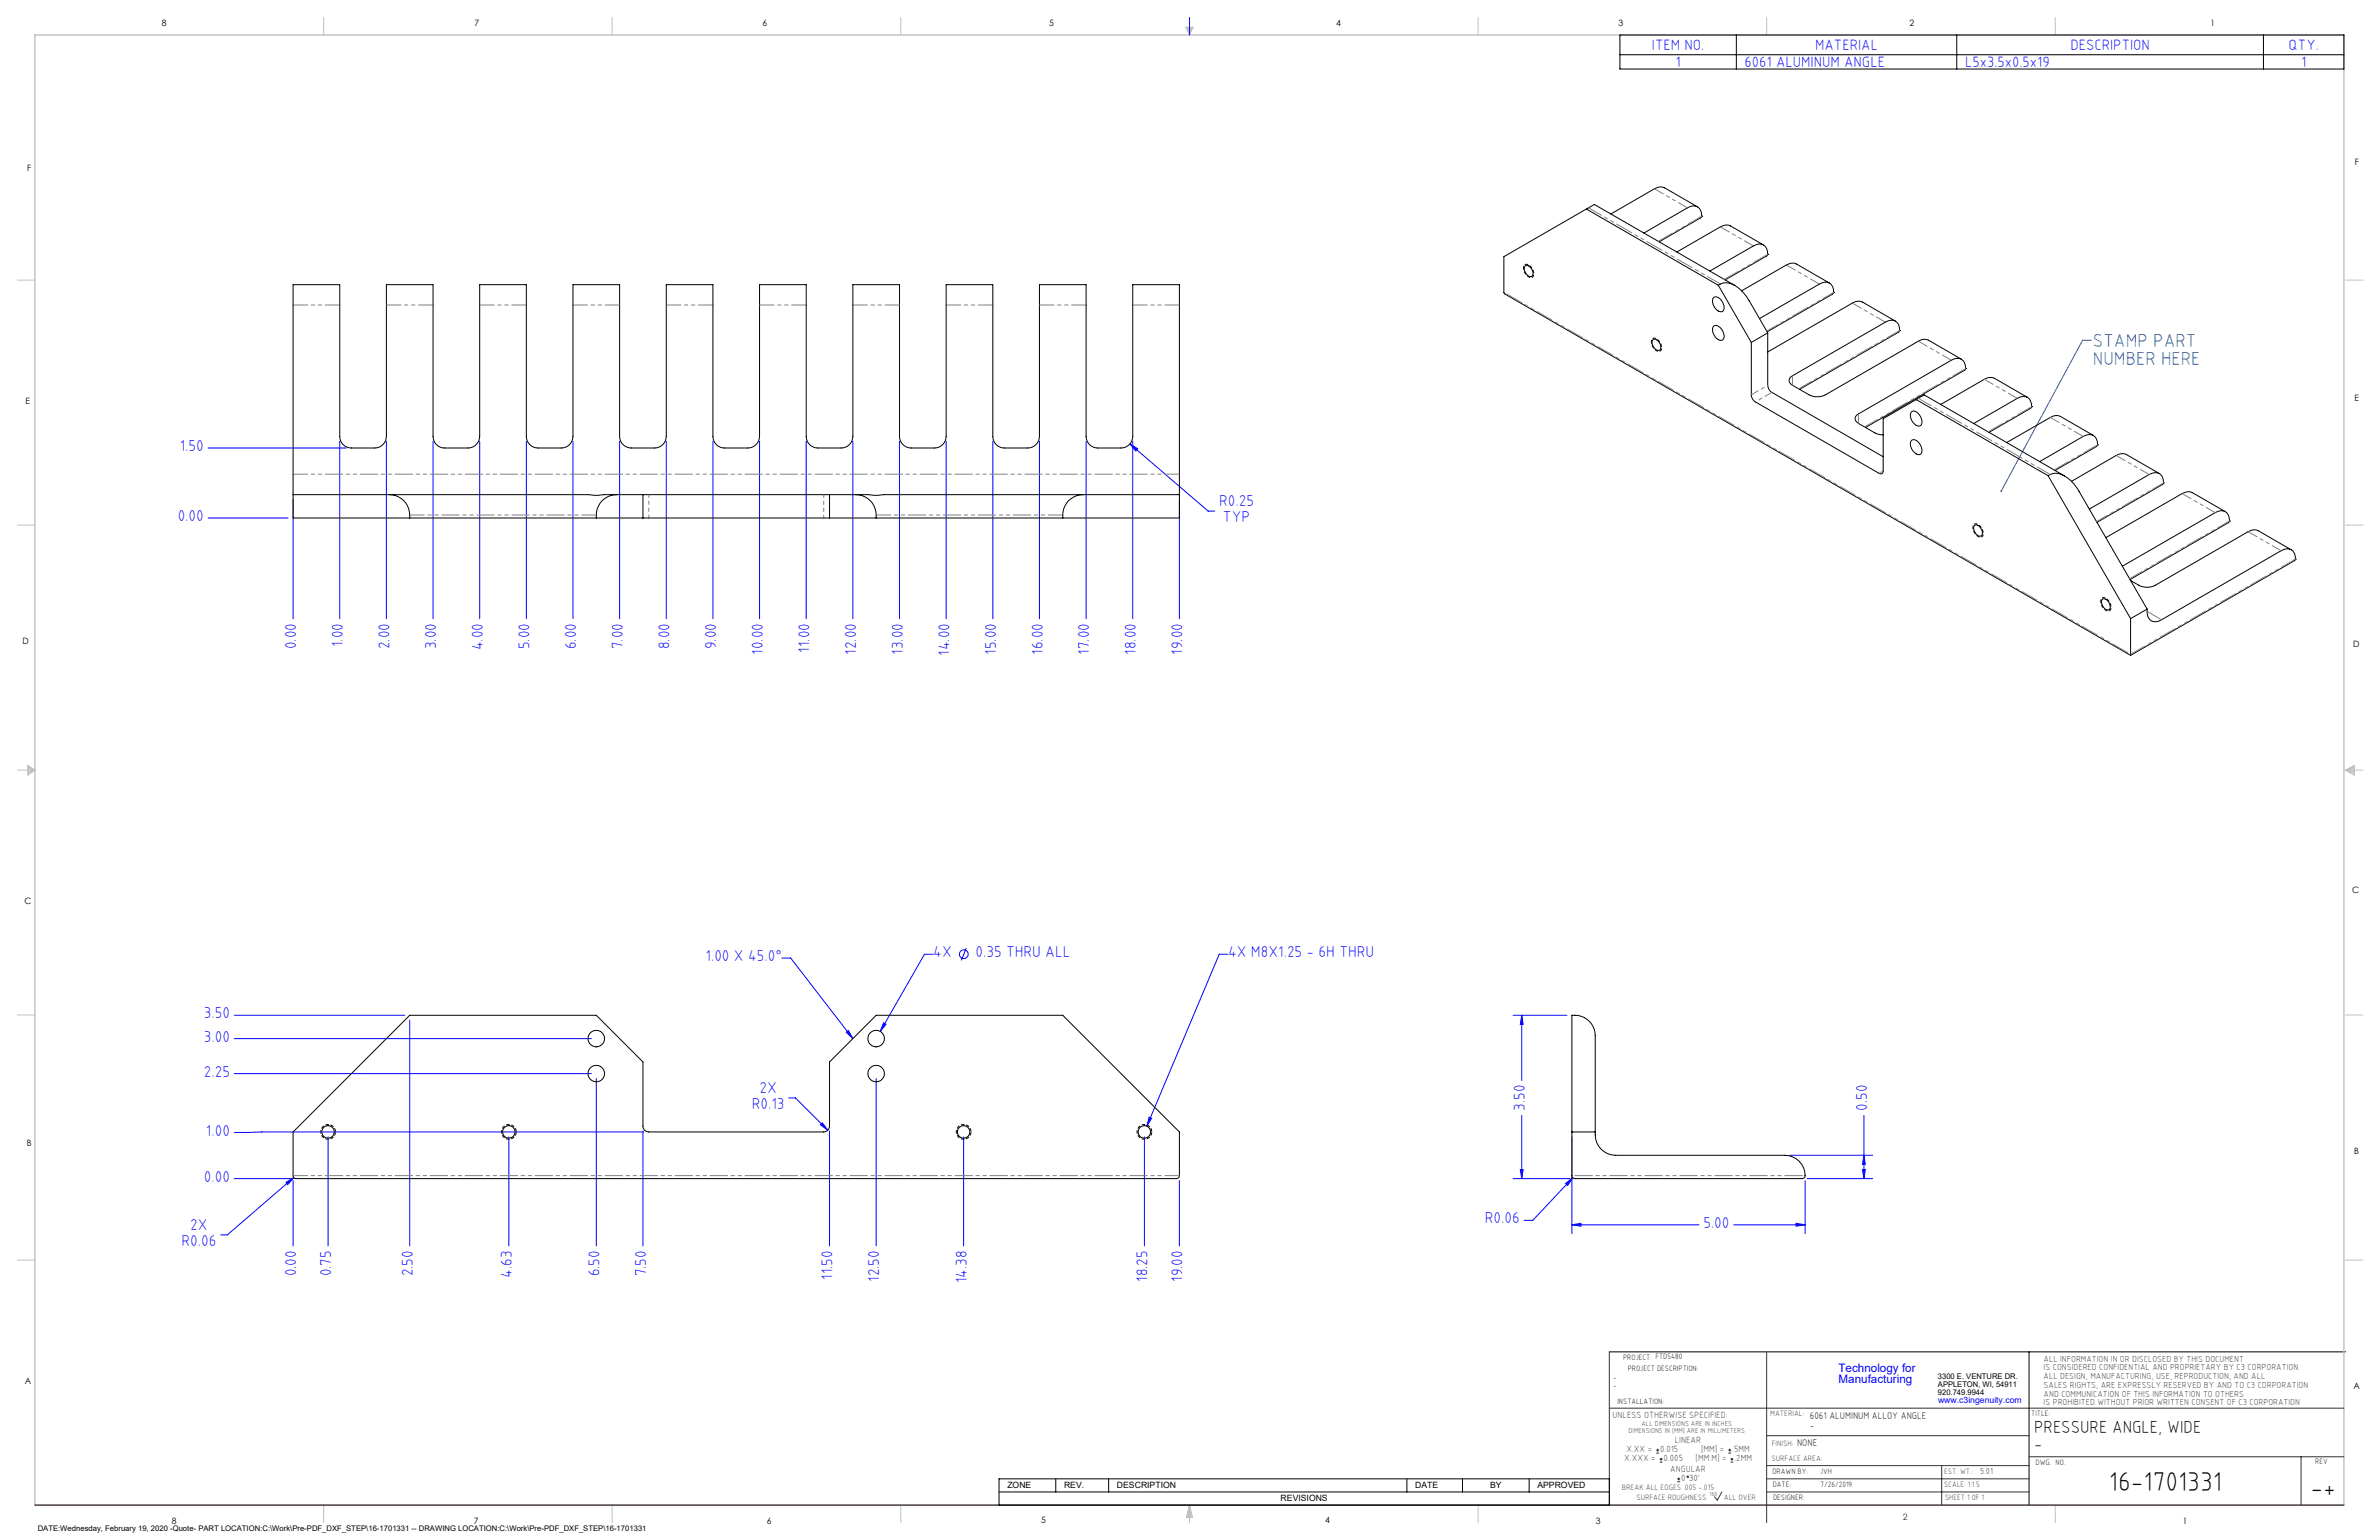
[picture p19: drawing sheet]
<svg xmlns="http://www.w3.org/2000/svg" width="864mm" height="559mm" viewBox="0 0 864 559" stroke-linecap="round" stroke-linejoin="round" font-family="sans-serif">
<defs><g id="words">
<g font-size="9.9">
<text x="765.6" y="541.1">16-1701331</text>
<text x="838.7" y="543.2">-+</text>
</g>
<g font-size="6.8" fill="#008080">
<text x="759.8" y="125.8">STAMP PART</text>
<text x="759.8" y="132.6">NUMBER HERE</text>
</g>
<g font-size="6.3">
<text x="738.4" y="519.9">PRESSURE ANGLE, WIDE</text>
<text x="738.4" y="526.2">-</text>
</g>
<g font-size="5.7" fill="#00f">
<text x="65.3" y="163.7">1.50</text>
<text x="442.6" y="183.7">R0.25</text>
<text x="64.5" y="189.1">0.00</text>
<text x="444" y="189.4">TYP</text>
<text x="107.5" y="235.6" transform="rotate(-90 107.5 235.6)">0.00</text>
<text x="124.5" y="234.8" transform="rotate(-90 124.5 234.8)">1.00</text>
<text x="141.4" y="235.6" transform="rotate(-90 141.4 235.6)">2.00</text>
<text x="158.3" y="235.6" transform="rotate(-90 158.3 235.6)">3.00</text>
<text x="175.3" y="236" transform="rotate(-90 175.3 236)">4.00</text>
<text x="192.2" y="235.6" transform="rotate(-90 192.2 235.6)">5.00</text>
<text x="209.1" y="235.6" transform="rotate(-90 209.1 235.6)">6.00</text>
<text x="226.1" y="235.6" transform="rotate(-90 226.1 235.6)">7.00</text>
<text x="243" y="235.6" transform="rotate(-90 243 235.6)">8.00</text>
<text x="260" y="235.6" transform="rotate(-90 260 235.6)">9.00</text>
<text x="276.9" y="237.6" transform="rotate(-90 276.9 237.6)">10.00</text>
<text x="293.8" y="236.8" transform="rotate(-90 293.8 236.8)">11.00</text>
<text x="310.8" y="237.6" transform="rotate(-90 310.8 237.6)">12.00</text>
<text x="327.7" y="237.6" transform="rotate(-90 327.7 237.6)">13.00</text>
<text x="344.6" y="238" transform="rotate(-90 344.6 238)">14.00</text>
<text x="361.6" y="237.6" transform="rotate(-90 361.6 237.6)">15.00</text>
<text x="378.5" y="237.6" transform="rotate(-90 378.5 237.6)">16.00</text>
<text x="395.4" y="237.6" transform="rotate(-90 395.4 237.6)">17.00</text>
<text x="412.4" y="237.6" transform="rotate(-90 412.4 237.6)">18.00</text>
<text x="429.3" y="237.6" transform="rotate(-90 429.3 237.6)">19.00</text>
<text x="338.8" y="347.4">4X</text>
<text x="354.1" y="347.4">0.35 THRU ALL</text>
<text x="445.8" y="347.4">4X M8X1.25 - 6H THRU</text>
<text x="256.1" y="348.8">1.00 X 45.0°</text>
<text x="74" y="369.5">3.50</text>
<text x="74" y="378">3.00</text>
<text x="74" y="390.7">2.25</text>
<text x="275.7" y="396.7">2X</text>
<text x="272.9" y="402.3">R0.13</text>
<text x="553.6" y="403.2" transform="rotate(-90 553.6 403.2)">3.50</text>
<text x="677.8" y="403.1" transform="rotate(-90 677.8 403.1)">0.50</text>
<text x="74.8" y="412">1.00</text>
<text x="74" y="428.8">0.00</text>
<text x="539" y="443.9">R0.06</text>
<text x="69" y="446.4">2X</text>
<text x="618.3" y="445.5">5.00</text>
<text x="65.9" y="452.1">R0.06</text>
<text x="107.5" y="463.2" transform="rotate(-90 107.5 463.2)">0.00</text>
<text x="120.2" y="463.2" transform="rotate(-90 120.2 463.2)">0.75</text>
<text x="149.9" y="463.2" transform="rotate(-90 149.9 463.2)">2.50</text>
<text x="185.8" y="463.6" transform="rotate(-90 185.8 463.6)">4.63</text>
<text x="217.6" y="463.2" transform="rotate(-90 217.6 463.2)">6.50</text>
<text x="234.5" y="463.2" transform="rotate(-90 234.5 463.2)">7.50</text>
<text x="302.3" y="464.4" transform="rotate(-90 302.3 464.4)">11.50</text>
<text x="319.2" y="465.1" transform="rotate(-90 319.2 465.1)">12.50</text>
<text x="351" y="465.5" transform="rotate(-90 351 465.5)">14.38</text>
<text x="416.6" y="465.1" transform="rotate(-90 416.6 465.1)">18.25</text>
<text x="429.3" y="465.2" transform="rotate(-90 429.3 465.2)">19.00</text>
</g>
<g font-size="5.4" fill="#00f">
<text x="599.7" y="18.1">ITEM NO.</text>
<text x="658.9" y="18.1">MATERIAL</text>
<text x="751.6" y="18.1">DESCRIPTION</text>
<text x="830.8" y="18.1">QTY.</text>
<text x="608.2" y="24.3">1</text>
<text x="633.3" y="24.3">6061 ALUMINUM ANGLE</text>
<text x="713.3" y="24.3">L5x3.5x0.5x19</text>
<text x="835.3" y="24.3">1</text>
</g>
<g font-size="4.2" fill="#00f">
<text x="667.4" y="497.7">Technology for</text>
<text x="667.4" y="502">Manufacturing</text>
</g>
<g font-size="3.5">
<text x="657" y="514.9">6061 ALUMINUM ALLOY ANGLE</text>
<text x="657" y="518.4">-</text>
<text x="652.4" y="524.7">NONE</text>
</g>
<g font-size="3.3" fill="#382c30">
<text x="585.4" y="514.4">UNLESS OTHERWISE SPECIFIED:</text>
<text x="590.4" y="526.8">X.XX =</text>
<text x="602.6" y="526.8">0.015</text>
<text x="608" y="523.6">LINEAR</text>
<text x="617.5" y="526.8">[MM] =</text>
<text x="628.8" y="526.8">.5MM</text>
<text x="589.6" y="530.1">X.XXX =</text>
<text x="603.9" y="530.1">0.005</text>
<text x="606.3" y="534">ANGULAR</text>
<text x="615.5" y="530.1">[MM.M] =</text>
<text x="629.6" y="530.1">.2MM</text>
<text x="610.3" y="537.3">0</text>
<text x="613.2" y="537.3">30'</text>
</g>
<g font-size="3.2">
<text x="58.8" y="9.6">8</text>
<text x="172.3" y="9.5">7</text>
<text x="276.8" y="9.5">6</text>
<text x="380.9" y="9.6">5</text>
<text x="485" y="9.5">4</text>
<text x="587.5" y="9.5">3</text>
<text x="693.1" y="9.5">2</text>
<text x="802.4" y="9.5">1</text>
<text x="854.9" y="59.8">F</text>
<text x="9.9" y="62">F</text>
<text x="9.3" y="146.5">E</text>
<text x="854.7" y="145.5">E</text>
<text x="8.2" y="233.6">D</text>
<text x="854.3" y="234.9">D</text>
<text x="8.9" y="328.1">C</text>
<text x="853.9" y="324.1">C</text>
<text x="9.7" y="415.8">B</text>
<text x="854.6" y="418.6">B</text>
<text x="9" y="502">A</text>
<text x="854.3" y="503.9">A</text>
<text x="62.3" y="552.9">8</text>
<text x="172" y="552.9">7</text>
<text x="278.3" y="552.9">6</text>
<text x="377.9" y="552.8">5</text>
<text x="481" y="552.8">4</text>
<text x="579.3" y="552.8">3</text>
<text x="792.4" y="552.8">1</text>
</g>
<g font-size="3.2" fill="#382c30">
<text x="741.9" y="494.1">ALL INFORMATION IN OR DISCLOSED BY THIS DOCUMENT</text>
<text x="741.9" y="497.3">IS CONSIDERED CONFIDENTIAL AND PROPRIETARY BY C3 CORPORATION.</text>
<text x="741.9" y="500.4">ALL DESIGN, MANUFACTURING, USE, REPRODUCTION, AND ALL</text>
<text x="741.9" y="503.6">SALES RIGHTS, ARE EXPRESSLY RESERVED BY AND TO C3 CORPORATION</text>
<text x="741.9" y="506.8">AND COMMUNICATION OF THIS INFORMATION TO OTHERS</text>
<text x="741.9" y="510">IS PROHIBITED WITHOUT PRIOR WRITTEN CONSENT OF C3 CORPORATION</text>
<text x="718.8" y="534.7">5.01</text>
<text x="690.7" y="551.6">2</text>
</g>
<text font-size="3.1" fill="#00f" x="703.5" y="509.2">www.c3ingenuity.com</text>
<g font-size="3.1">
<text x="365.7" y="540">ZONE</text>
<text x="386.3" y="540">REV.</text>
<text x="405.5" y="540">DESCRIPTION</text>
<text x="464.9" y="544.8">REVISIONS</text>
<text x="513.7" y="540">DATE</text>
<text x="540.9" y="540">BY</text>
<text x="558.1" y="540">APPROVED</text>
</g>
<g font-size="2.8">
<text x="589.2" y="493.3">PROJECT: FTD5480</text>
<text x="590.9" y="497.3">PROJECT DESCRIPTION:</text>
<text x="585.6" y="500.7">-</text>
<text x="585.6" y="503.5">-</text>
<text x="703.5" y="500.5">3300 E. VENTURE DR.</text>
<text x="703.5" y="503.3">APPLETON, WI, 54911</text>
<text x="587.1" y="509.6">INSTALLATION:</text>
<text x="703.5" y="506.2">920.749.9944</text>
<text x="737.3" y="513.8">TITLE:</text>
<text x="738.9" y="531.5">DWG. NO.</text>
<text x="840.5" y="531.3">REV</text>
<text x="643.4" y="534.9">DRAWN BY:</text>
<text x="643.5" y="539.7">DATE:</text>
<text x="660.7" y="534.7">JVH</text>
<text x="660.9" y="539.6">7/26/2019</text>
<text x="643.6" y="544.4">DESIGNER:</text>
<text x="13.7" y="555.5">DATE:Wednesday, February 19, 2020 -Quote- PART LOCATION:C:\Work\Pre-PDF_DXF_STEP\16-1701331 -- DRAWING LOCATION:C:\Work\Pre-PDF_DXF_STEP\16-1701331</text>
</g>
<g font-size="2.8" fill="#382c30">
<text x="642.6" y="513.8">MATERIAL:</text>
<text x="643.2" y="524.8">FINISH:</text>
<text x="643.1" y="530.1">SURFACE AREA:</text>
<text x="705.7" y="534.7">EST. WT.:</text>
<text x="705.7" y="539.7">SCALE: 1:1.5</text>
<text x="588.8" y="540.5">BREAK ALL EDGES .005 -.015</text>
<text x="594" y="544.2">SURFACE ROUGHNESS</text>
<text x="625.8" y="544.2">ALL OVER</text>
<text x="706.1" y="544.4">SHEET 1 OF 1</text>
</g>
<g font-size="2.5" fill="#382c30">
<text x="591.2" y="520.1">DIMENSIONS IN [MM] ARE IN MILLIMETERS</text>
<text x="595.9" y="517.3">ALL DIMENSIONS ARE IN INCHES</text>
</g>
<text font-size="2.2" fill="#382c30" x="620.6" y="542.9">160</text>
</g></defs>
<g fill="none" stroke="#000" stroke-width=".36">
<path d="M588 12.7h262.9v12.3h-262.9zM588 19.9h262.9M630.3 12.7v12.3M710.3 12.7v12.3M821.7 12.7v12.3M584.2 490.5h267.3M736.6 490.5v55.6M362.7 536.6h221.5v9.5h-221.5zM383.3 536.6v4.8M402.4 536.6v4.8M510.7 536.6v4.8M530.9 536.6v4.8"/>
<path d="M555.1 536.6v4.8M362.7 541.4h221.5"/>
</g>
<g fill="none" stroke="#c0c0c0" stroke-width=".36">
<path d="M117.5 6.4v6.3M222.2 6.4v6.3M327 6.4v6.3M430.4 9.9h2.7l-1.3 2.8zM430.9 9.9l.9 2.8M431.2 9.9l.6 2.8M432.1 9.9l-.3 2.8M432.6 9.9l-.8 2.8M536.6 6.4v6.3M641.3 6.4v6.3M746.1 6.4v6.3M6.3 101.6h6.4"/>
<path d="M851.5 101.6h6.3M6.3 190.5h6.4M851.5 190.5h6.3M6.3 279.4h6.4M10.1 277.7l2.6 1.7-2.6 1.9zM10.1 278.2l2.6 1.2M10.1 278.8l2.6 .6M12.7 279.4l-2.6 1.2M12.7 279.4l-2.6 .5M851.5 279.4h6.3M851.5 279.4l3.1 .5M851.5 279.4l3.1 1.2"/>
<path d="M851.5 279.4l3.1-1.7v3.6zM854.6 278.8l-3.1 .6M854.6 278.2l-3.1 1.2M6.3 368.3h6.4M851.5 368.3h6.3M6.3 457.2h6.4M851.5 457.2h6.3M117.5 546.1v6.4M222.2 546.1v6.4M327 546.1v6.4M431.8 546.1v6.4M431.8 546.1l1.1 4.5h-2.2z"/>
<path d="M431.8 546.1l.6 4.5M431.8 546.1l-.9 4.5M431.8 546.1l-.4 4.5M431.8 546.1l.3 4.5M536.6 546.1v6.4M746.1 546.1v6.4"/>
</g>
<path d="M12.7 546.1v-533.4h838.2v533.4" fill="none" stroke="#c0c0c0" stroke-width=".5"/>
<g fill="none" stroke="#00f" stroke-width=".36">
<path d="M431.8 6.4v6.3M75.6 162.6h50.2M123.3 160.1v64.4M140.3 160.1v64.4M157.2 160.1v64.4M174.1 160.1v64.4M191.1 160.1v64.4M208 160.1v64.4M224.9 160.1v64.4M241.9 160.1v64.4M258.8 160.1v64.4M275.7 160.1v64.4"/>
<path d="M292.7 160.1v64.4M309.6 160.1v64.4M326.5 160.1v64.4M343.5 160.1v64.4M360.4 160.1v64.4M377.3 160.1v64.4M394.3 160.1v64.4M410.2 161.1l2.8 1.7-.7 .8zM410.2 161.1l28.4 24.4h2.4M411.2 160.1v64.4M75.6 188h29M106.4 181.3v43.2"/>
<path d="M428.1 181.3v43.2M283.8 347.6h3.2l22.6 29.3M338.8 346.3h-3.2l-16.1 28M350.8 344l-1.8 4.5M445.8 346.3h-3.2l-26.3 62.3M85.1 376.9h129.6M85.1 368.4h61.8M148.7 370.2v81.9M307.2 374.5l.8-.6 1.6 3zM320.7 371.1l.9 .6-2.1 2.6zM549.2 368.4h19.6M552.4 368.4l.5 3.3h-1z"/>
<path d="M552.4 368.4v23.7M85.1 389.6h129.6M216.5 391.3v60.8M286.3 398.4h2.4l11.8 11.7M318.1 391.3v60.8M119.1 412.5v39.6M184.7 412.5v39.6M233.4 410.4v41.7M233.7 410.7l-148.6 .2M297.8 408.1l.7-.7 2 2.7zM301.1 410.4v41.7M349.8 412.5v39.6"/>
<path d="M415.4 412.5v39.6M417.1 405.4l.9 .4-1.7 2.8zM552.4 404.7v23M570.6 412.5v35.1M649.6 419.2h30.2M676.6 404.7v23M676.6 419.2l.5 3.3h-1zM85.1 427.7h20.6M103.8 429l2.8-1.7-2.1 2.5zM106.4 428.4v23.7M106.6 427.3l-24.1 20.8h-2.4M428.1 428.4v23.7"/>
<path d="M549.2 427.7h20.7M551.9 424.4h1l-.5 3.3zM568.3 429.4l2.6-2-1.8 2.7zM570.9 427.4l-14.5 15.4h-3.1M655.3 428.4v19.2M656 427.7h23.8M676.1 424.4h1l-.5 3.3zM570.6 444.4l3.3-.5v1zM570.6 444.4h46.1M629.4 444.4h25.9M652 443.9l3.3 .5-3.3 .5z"/>
<circle cx="349.9" cy="346.3" r="1.59"/>
</g>
<path d="M584.2 490.5v55.6M641.3 490.7v61.8M584.2 511h266.7M641.3 520.9h95.3M641.3 531.8h95.3M641.3 536.6h95.3M704.8 531.8v14.3M736.6 528.6h114.3M835.3 528.6v17.5M625.1 541.4l-1.7 2.9-1-1.2M641.3 541.4h95.3" fill="none" stroke="#382c30" stroke-width=".36"/>
<path d="M12.7 546.1h838.2" fill="none" stroke="#382c30" stroke-width=".5"/>
<path d="M553 97.2a1.24 1.24 0 0 1 .9-1.3 1.24 1.24 0 0 1 1.4 .5l.6 .6a2.76 2.76 0 0 1 .4 3.6 3.1 3.1 0 0 1-3.3-3.4M599.4 124a1.24 1.24 0 0 1 .9-1.3 1.24 1.24 0 0 1 1.4 .5l.6 .6a2.76 2.76 0 0 1 .4 3.6 3.1 3.1 0 0 1-3.3-3.4M716.2 191.4a1.24 1.24 0 0 1 .8-1.3 1.24 1.24 0 0 1 1.5 .5l.5 .5a2.76 2.76 0 0 1 .4 3.7 3.1 3.1 0 0 1-3.2-3.4M762.6 218.2a1.24 1.24 0 0 1 .8-1.4 1.24 1.24 0 0 1 1.5 .6l.5 .5a2.76 2.76 0 0 1 .4 3.7 3.1 3.1 0 0 1-3.2-3.4" fill="none" stroke="#000" stroke-width=".36" stroke-dasharray="1.3 .6" stroke-dashoffset=".6" stroke-linecap="butt"/>
<path d="M121.8 410.7a2.67 2.67 0 0 0-4-2.3 2.67 2.67 0 0 0-.2 4.5 2.67 2.67 0 0 0 4.2-2v-.2M187.4 410.7a2.67 2.67 0 0 0-3.9-2.3 2.67 2.67 0 0 0-.2 4.5 2.67 2.67 0 0 0 4.1-2v-.2M352.5 410.7a2.67 2.67 0 0 0-3.9-2.3 2.67 2.67 0 0 0-.2 4.5 2.67 2.67 0 0 0 4.1-2v-.2M418.1 410.7a2.67 2.67 0 0 0-3.9-2.3 2.67 2.67 0 0 0-.2 4.5 2.67 2.67 0 0 0 4.1-2v-.2" fill="none" stroke="#000" stroke-width=".36" stroke-dasharray="1.3 .6" stroke-dashoffset="-.1" stroke-linecap="butt"/>
<path d="M759.2 123.5h-3.2l-29.5 54.7" fill="none" stroke="#008080" stroke-width=".36"/>
<path d="M726.2 177.9a.34 .34 0 0 1 .5 0 .34 .34 0 0 1 .1 .4 .34 .34 0 0 1-.5 .2l.2-.3-.2 .3z" fill="#008080"/>
<g fill="#00f">
<path d="M307.2 374.5l.8-.6 1.6 3zM417.1 405.4l-.8 3.2 1.7-2.8zM320.7 371.1l-1.2 3.2 2.1-2.6zM103.8 429l.7 .8 2.1-2.5zM297.8 408.1l2.7 2-2-2.7zM568.3 429.4l.8 .7 1.8-2.7zM410.2 161.1l2.1 2.5 .7-.8z"/>
<path d="M551.9 424.4h1l-.5 3.3zM552.4 368.4l.5 3.3h-1z"/>
<path d="M676.6 419.2l.5 3.3h-1zM676.1 424.4h1l-.5 3.3z"/>
<path d="M570.6 444.4l3.3-.5v1zM652 443.9l3.3 .5-3.3 .5z"/>
</g>
<g fill="none" stroke="#000" stroke-width=".36">
<path d="M575.9 75.8l-30 17.3v13l.2 .4 227.3 131.3M575.9 75.8l2.9-1.6 50.9 29.4M575.9 75.8l47.8 27.7M616.2 75.1l-11.9-6.9a3.8 3.8 0 0 0-3.7 .3l-15.8 9.1M617.7 78.5a3.2 3.2 0 0 0-1.5-3.4 3.2 3.2 0 0 0-3.7 .3l-15.7 9.2M617.7 78.5h.1M617.7 78.5l-.2 .5-15.2 8.7M553.6 96.6a1.93 1.93 0 0 1 2.7 1.5 1.52 1.52 0 0 1-.6 2.3 2.92 2.92 0 0 1-2.1-3.8zM640.2 88.9l-12-6.9a3.6 3.6 0 0 0-3.7 .3l-15.8 9.1M641.7 92.3a3.2 3.2 0 0 0-1.5-3.4 3.2 3.2 0 0 0-3.7 .4l-15.8 9.1M641.7 92.3h.1M641.7 92.3l-.4 .6-15 8.7"/>
<path d="M622.2 118.3a3.4 3.4 0 0 1 3.7 3.3 1.36 1.36 0 0 1-.5 1.7 1.36 1.36 0 0 1-1.7-.1 3.7 3.7 0 0 1-1.5-4.9zM622.2 107.9a3.4 3.4 0 0 1 3.7 3.4 1.36 1.36 0 0 1-.5 1.6 1.36 1.36 0 0 1-1.7 0 3.7 3.7 0 0 1-1.5-5zM623.7 103.5a5.6 5.6 0 0 1 7.2 .9 16.9 16.9 0 0 1 4.1 4.7l6.7 11.7M623.7 103.5l12 20.7M664.1 102.7l-12-6.9a3.6 3.6 0 0 0-3.7 .4l-16.2 9.3M665.7 106.1a3.2 3.2 0 0 0-1.6-3.4 3.2 3.2 0 0 0-3.7 .4l-21.7 12.5M665.7 106.1h.1M665.7 106.1l-.5 .6-23.7 13.7M688.1 116.5l-12-6.9a3.7 3.7 0 0 0-3.7 .4l-30.7 17.7M689.6 119.9a3.2 3.2 0 0 0-1.5-3.4 3.2 3.2 0 0 0-3.7 .4l-33.7 19.4a1.83 1.83 0 0 0-1.2 1.8 1.83 1.83 0 0 0 1.2 1.7l6 3.5a6.6 6.6 0 0 0 6 0l33.6-19.5a3.7 3.7 0 0 1 3.8-.4l11.9 7M689.6 119.9h.1M689.6 119.9l-.4 .6-36 20.8"/>
<path d="M600 123.3a1.93 1.93 0 0 1 2.7 1.6 1.52 1.52 0 0 1-.6 2.3 2.89 2.89 0 0 1-2.1-3.9zM635.7 124.2v19.1a3.2 3.2 0 0 0 1.5 2.5l44.9 26a.9 .9 0 0 0 1.1 .1 .9 .9 0 0 0 .4-1v-19l12-6.9M641.7 120.8v19a3.3 3.3 0 0 0 1.5 2.6l40.4 23.3M641.7 120.8l-6 3.4M713.6 133.7a3.2 3.2 0 0 0-1.6-3.3 3.2 3.2 0 0 0-3.7 .3l-33.6 19.5a1.83 1.83 0 0 0-1.3 1.7 1.83 1.83 0 0 0 1.3 1.7l5.9 3.5 1.4 .5 1.6 .2M713.6 133.7h.1M713.6 133.7l-.5 .7-35.9 20.7M694 159.7a2.59 2.59 0 0 1 3.2 1.9 2.2 2.2 0 0 1-.5 3.4 3.9 3.9 0 0 1-3-4.9zM694 149.4a2.59 2.59 0 0 1 3.2 1.8 2.2 2.2 0 0 1-.5 3.4 3.9 3.9 0 0 1-3-4.8zM695.6 145l2.9-1.7 51 29.4M695.6 145l47.9 27.6M736 144.2l-12-6.9a3.7 3.7 0 0 0-3.7 .4l-15.8 9.1"/>
<path d="M737.5 147.6a3.2 3.2 0 0 0-1.5-3.4 3.2 3.2 0 0 0-3.7 .4l-15.8 9.1M737.5 147.6h.1M737.5 147.6l-.4 .6-15.1 8.7M759.9 158l-11.9-6.9a3.7 3.7 0 0 0-3.7 .4l-15.8 9.1M106.4 179.5h107.3l2.4 .2 3.2-.2h14.1M106.4 179.5v-76.2h16.9v55a4.2 4.2 0 0 0 4.3 4.3h8.4a4.3 4.3 0 0 0 4.3-4.3v-55h16.9v55a4.2 4.2 0 0 0 4.2 4.3h8.5a4.3 4.3 0 0 0 4.2-4.3v-55h17v55a4.2 4.2 0 0 0 4.2 4.3h8.5a4.3 4.3 0 0 0 4.2-4.3v-55h16.9v55a4.2 4.2 0 0 0 4.3 4.3h8.4a4.3 4.3 0 0 0 4.3-4.3v-55h16.9v55a4.2 4.2 0 0 0 4.2 4.3h8.5a4.3 4.3 0 0 0 4.2-4.3v-55h17v55a4.2 4.2 0 0 0 4.2 4.3h8.5a4.3 4.3 0 0 0 4.2-4.3v-55h16.9v55a4.2 4.2 0 0 0 4.3 4.3h8.4a4.3 4.3 0 0 0 4.3-4.3v-55h16.9v55a4.2 4.2 0 0 0 4.2 4.3h8.5a4.3 4.3 0 0 0 4.2-4.3v-55h17v55a4.2 4.2 0 0 0 4.2 4.3h8.5a4.3 4.3 0 0 0 4.2-4.3v-55h16.9v76.2M106.4 179.5v8.5h127M141.3 179.5a7.5 7.5 0 0 1 7.4 8.5M223.9 179.5a7.5 7.5 0 0 0-7.4 8.5M233.4 179.5h67.7M233.4 179.5v8.5M301.1 179.5h14.2l2.4 .2 3.2-.2h107.2"/>
<path d="M301.1 179.5v8.5M310.7 179.5a7.5 7.5 0 0 1 7.4 8.5M393.2 179.5a7.5 7.5 0 0 0-7.4 8.5M428.1 179.5v8.5h-127M743.5 172.6a5.5 5.5 0 0 1 7.1 .9 15.7 15.7 0 0 1 4.1 4.8l24.7 42.7M743.5 172.6l29.9 51.9M761.4 161.4a3.2 3.2 0 0 0-1.5-3.4 3.2 3.2 0 0 0-3.7 .4l-15.8 9.1M761.4 161.4h.1M761.4 161.4l-.4 .6-15 8.7M783.9 171.8l-12-6.9a3.8 3.8 0 0 0-3.7 .4l-16.2 9.4M785.4 175.2a3.2 3.2 0 0 0-1.5-3.4 3.2 3.2 0 0 0-3.7 .4l-21.7 12.5M785.4 175.2h.1"/>
<path d="M785.4 175.2l-.4 .6-23.8 13.7M233.4 188h67.7M716.7 190.7a1.93 1.93 0 0 1 2.7 1.6 1.58 1.58 0 0 1-.6 2.3 2.99 2.99 0 0 1-2.1-3.9zM807.8 185.7l-12-6.9a3.8 3.8 0 0 0-3.7 .3l-27.7 16M809.3 189.1a3.2 3.2 0 0 0-1.5-3.4 3.2 3.2 0 0 0-3.7 .3l-33.7 19.5M809.3 189.1h.1M809.3 189.1l-.4 .6-35.7 20.6M831.7 199.5l-11.9-6.9a3.6 3.6 0 0 0-3.7 .3l-33.7 19.5a6.4 6.4 0 0 1-6 0l-3-1.8M763.1 217.5a1.93 1.93 0 0 1 2.7 1.5 1.51 1.51 0 0 1-.6 2.4 2.97 2.97 0 0 1-2.1-3.9zM833.3 202.9a3.2 3.2 0 0 0-1.6-3.4 3.2 3.2 0 0 0-3.7 .3l-43.4 25.1a3.2 3.2 0 0 1-3.6 .4 3.2 3.2 0 0 1-1.6-3.4v-.9M833.3 202.9h.1M833.3 202.9l-.5 .6-59.4 34.3"/>
<path d="M773.4 224.5v13.3M779.4 221l-6 3.5M570.6 368.4a7.5 7.5 0 0 1 8.5 7.4v36a7.4 7.4 0 0 0 7.4 7.4h61.4a7 7 0 0 1 7.2 8l-.9 .5h-82.5a1.09 1.09 0 0 1-1.1-1.1zM106.4 410.7l42.3-42.3h67.8l16.9 16.9v23.3a2.11 2.11 0 0 0 2.1 2.1h63.5a2.17 2.17 0 0 0 2.1-2.1v-23.3l17-16.9h67.7l42.3 42.3v15.9a1.09 1.09 0 0 1-1 1.1h-319.6l-.7-.3-.4-.6zM570.6 410.7h8.5"/>
<circle cx="216.4" cy="376.9" r="3"/>
<circle cx="318" cy="376.9" r="3"/>
<circle cx="216.4" cy="389.6" r="3"/>
<circle cx="318" cy="389.6" r="3"/>
<circle cx="119.1" cy="410.7" r="2.27"/>
<circle cx="184.7" cy="410.7" r="2.27"/>
<circle cx="349.8" cy="410.7" r="2.27"/>
<circle cx="415.4" cy="410.7" r="2.27"/>
</g>
<g fill="none" stroke="#808080" stroke-width=".36" stroke-dasharray="6.3 1.3 1.3 1.3 1.3 1.3" stroke-dashoffset="1.1">
<path d="M106.4 110.7h16.9M140.3 110.7h16.9M174.1 110.7h17M208 110.7h16.9M241.9 110.7h16.9M275.7 110.7h17M309.6 110.7h16.9M343.5 110.7h16.9M377.3 110.7h17M411.2 110.7h16.9M653 141.1l36.6-21.2M676.9 154.9l36.7-21.2"/>
<path d="M106.4 172.1h321.7M148.7 186.9h67.8M318.1 186.9h67.7M106.4 426.6h321.7"/>
</g>
<path d="M570.6 426.6h84.7" fill="none" stroke="#808080" stroke-width=".36" stroke-dasharray="6.3 1.3 1.3 1.3 1.3 1.3" stroke-dashoffset="-1.1"/>
<path d="M235.5 179.5v8.4M299 187.9v-8.4" fill="none" stroke="#808080" stroke-width=".36" stroke-dasharray="6.3 1.3 1.3 1.3 1.3 1.3" stroke-dashoffset="5.3"/>
<path d="M545.9 106.1l227.5 131.3" fill="none" stroke="#808080" stroke-width=".36" stroke-dasharray="6.3 1.3 1.3 1.3 1.3 1.3" stroke-dashoffset="-1.2"/>
<path d="M576.6 75.4l47.9 27.7M696.4 144.5l47.9 27.7" fill="none" stroke="#808080" stroke-width=".36" stroke-dasharray="6.3 1.3 1.3 1.3 1.3 1.3" stroke-dashoffset=".9"/>
<path d="M602 87.6l15.8-9.2M625.9 101.4l15.8-9.1M721.7 156.7l15.8-9.1M745.7 170.5l15.8-9.1M773.4 237.4l59.9-34.5" fill="none" stroke="#808080" stroke-width=".36" stroke-dasharray="6.3 1.3 1.3 1.3 1.3 1.3" stroke-dashoffset=".4"/>
<path d="M650.7 136.3v3.5M674.7 150.2v3.4M682.1 171.8l1.5-.9M779.4 221.9l5.3 3" fill="none" stroke="#808080" stroke-width=".36" stroke-dasharray="6.3 1.3 1.3 1.3 1.3 1.3"/>
<path d="M600.6 68.5l11.9 6.9M624.5 82.3l12 6.9M648.5 96.1l11.9 7M672.4 110l12 6.9M696.4 123.8l11.9 6.9M720.3 137.6l12 6.9M744.3 151.4l11.9 7M768.2 165.3l12 6.9M792.2 179.1l11.9 6.9M816.1 192.9l12 6.9" fill="none" stroke="#808080" stroke-width=".36" stroke-dasharray="6.3 1.3 1.3 1.3 1.3 1.3" stroke-dashoffset="2.6"/>
<path d="M773.1 210l36.3-21" fill="none" stroke="#808080" stroke-width=".36" stroke-dasharray="6.3 1.3 1.3 1.3 1.3 1.3" stroke-dashoffset="1.3"/>
<path d="M641.4 120.1l24.3-14M761.1 189.3l24.3-14.1" fill="none" stroke="#808080" stroke-width=".36" stroke-dasharray="6.3 1.3 1.3 1.3 1.3 1.3" stroke-dashoffset="1.8"/>
<path d="M635.7 143.2l6-3.4M643.2 142.4l-6 3.4" fill="none" stroke="#808080" stroke-width=".36" stroke-dasharray="6.3 1.3 1.3 1.3 1.3 1.3" stroke-dashoffset="3.5"/>
<g fill="none" stroke="#382c30" stroke-width=".36">
<path d="M601.2 527.3h1.1M601.2 526.2h1.1M601.7 525.7v1M602.5 530.5h1M602.5 529.5h1M603 529v1M608.9 537.7h1M608.9 536.6h1M609.4 536.1v1.1M627.4 527.3h1M627.4 526.2h1M627.9 525.7v1"/>
<path d="M628.2 530.5h1M628.2 529.5h1M628.7 529v1"/>
<circle cx="612.7" cy="535.9" r=".27"/>
</g>
<use href="#words"/>
</svg>
